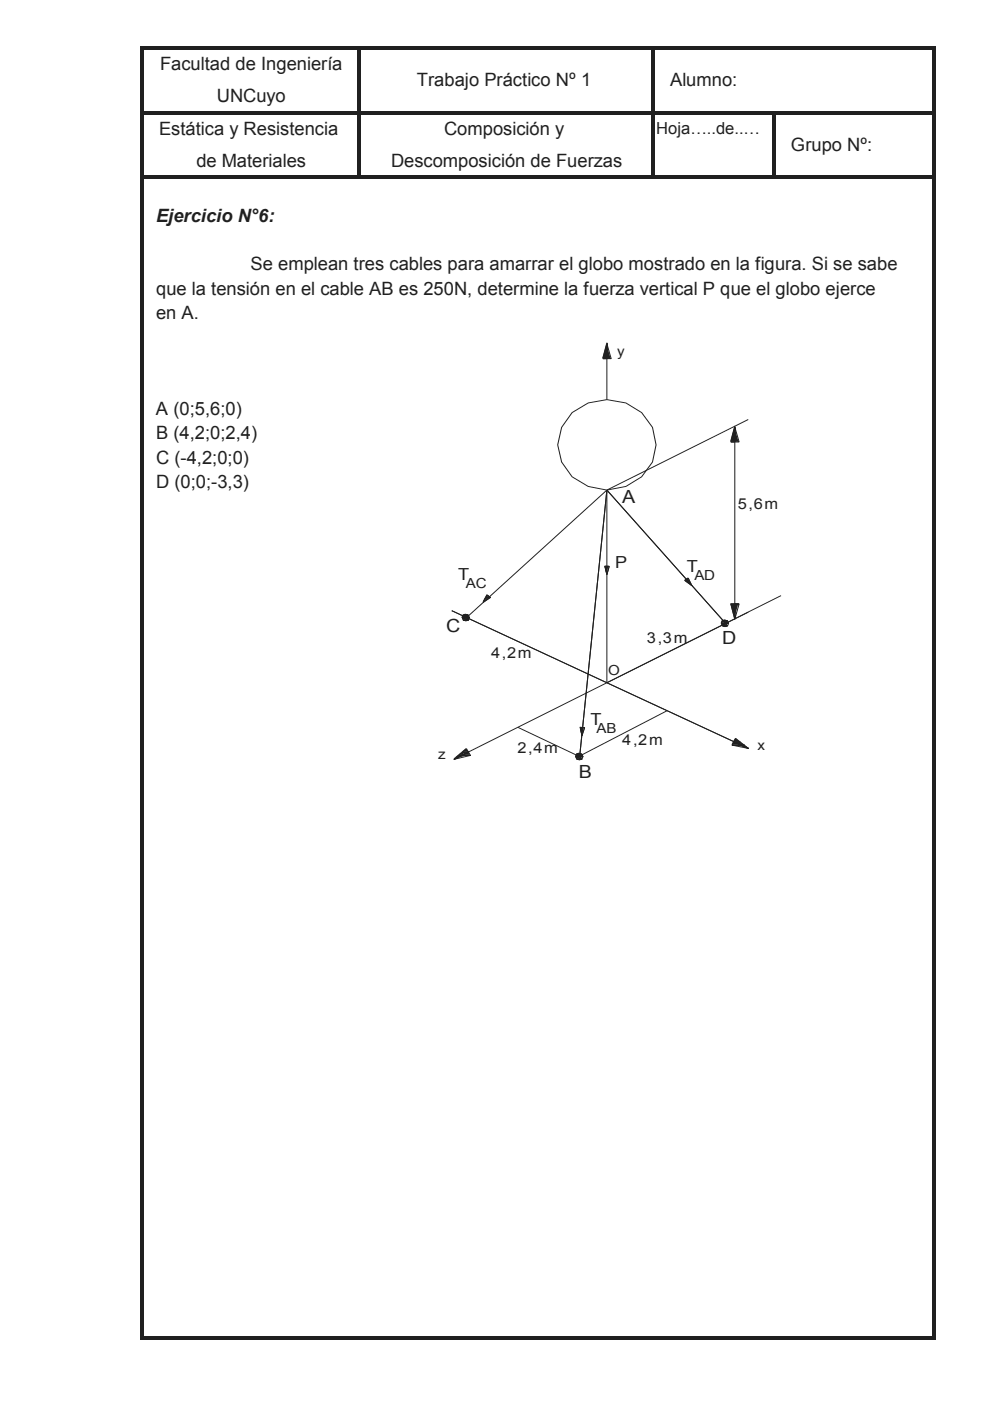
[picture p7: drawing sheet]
<svg xmlns="http://www.w3.org/2000/svg" width="210mm" height="297mm" viewBox="0 0 210 297" stroke-linecap="round" stroke-linejoin="round" font-family="sans-serif">
<defs><g id="words">
<g font-size="3.9" fill="#231f20">
<text x="33.9" y="14.8">Facultad de Ingeniería</text>
<text x="46" y="21.7">UNCuyo</text>
<text x="88.4" y="18.2">Trabajo Práctico Nº 1</text>
<text x="142.1" y="18.2">Alumno:</text>
<text x="33.7" y="28.5">Estática y Resistencia</text>
<text x="94.2" y="28.5">Composición y</text>
<text x="41.6" y="35.4">de Materiales</text>
<text x="82.9" y="35.4">Descomposición de Fuerzas</text>
<text x="167.7" y="32">Grupo Nº:</text>
<text x="33.1" y="47.1">Ejercicio N°6:</text>
<text x="53.1" y="57.3">Se emplean tres cables para amarrar el globo mostrado en la figura. Si se sabe</text>
<text x="33.1" y="62.4">que la tensión en el cable AB es 250N, determine la fuerza vertical P que el globo ejerce</text>
<text x="33.1" y="67.6">en A.</text>
<text x="33.1" y="88">A (0;5,6;0)</text>
<text x="33.1" y="93.2">B (4,2;0;2,4)</text>
<text x="33.1" y="98.3">C (-4,2;0;0)</text>
<text x="33.1" y="103.4">D (0;0;-3,3)</text>
</g>
<g font-size="3.8" fill="#231f20">
<text x="131.9" y="106.7">A</text>
<text x="94.6" y="134">C</text>
<text x="153.2" y="136.6">D</text>
<text x="122.8" y="164.9">B</text>
</g>
<g font-size="3.5" fill="#231f20">
<text x="139.1" y="28.4">Hoja…..de..…</text>
<text x="97.2" y="123">T</text>
<text x="130.4" y="120.3">P</text>
<text x="145.6" y="121.3">T</text>
<text x="125.2" y="153.7">T</text>
</g>
<g font-size="3.2" fill="#231f20">
<text x="156.4" y="108">5,6m</text>
<text x="137.2" y="136.3">3,3m</text>
<text x="104.1" y="139.6">4,2m</text>
<text x="109.7" y="159.7">2,4m</text>
<text x="131.9" y="157.9">4,2m</text>
</g>
<g font-size="2.9" fill="#231f20">
<text x="130.8" y="75.5">y</text>
<text x="98.8" y="124.7">AC</text>
<text x="147.2" y="122.9">AD</text>
<text x="129" y="143.1">O</text>
<text x="126.4" y="155.5">AB</text>
<text x="92.9" y="160.9">z</text>
<text x="160.6" y="159">x</text>
</g>
</g></defs>
<g fill="#231f20">
<path d="M29.8 9.8h.7v274.3h-.7z" fill-rule="evenodd"/>
<path d="M75.8 10.5h.6v27.4h-.6z" fill-rule="evenodd"/>
<path d="M138.1 10.5h.7v27.4h-.7z" fill-rule="evenodd"/>
<path d="M197.7 10.5h.7v273.6h-.7z" fill-rule="evenodd"/>
<path d="M163.7 24.2h.7v13.7h-.7z" fill-rule="evenodd"/>
<path d="M30.5 9.8h167.9v.7h-167.9z" fill-rule="evenodd"/>
<path d="M30.5 23.5h167.9v.7h-167.9z" fill-rule="evenodd"/>
<path d="M30.5 37.3h167.9v.6h-167.9z" fill-rule="evenodd"/>
<path d="M30.5 283.4h167.9v.7h-167.9z" fill-rule="evenodd"/>
</g>
<path d="M91.2 71h75.8v95.3h-75.8z" fill-rule="evenodd" fill="#fff"/>
<path d="M128.7 72.6v12.1M121.3 87.5l3.4-2.1 4-.7 4 .7 3.3 2.1 2.3 3.1 .8 3.7-.8 3.7-2.3 3.1-3.3 2-4 .8-4-.8-3.4-2-2.2-3.1-.9-3.7 .9-3.7zM128.7 103.9v40.9M128.7 103.9l25.1 28.3M128.7 103.9l-5.8 56.5M128.7 103.9l-29.8 27M95.8 129.5l32.9 15.3M158.6 129.8l-29.9 15M165.6 126.3l-69.3 34.6M128.7 144.8l30 13.9" fill="none" stroke="#231f20" stroke-width=".21"/>
<path d="M122.1 159.8l.6-.2 .5 .2z" fill="#231f20"/>
<path d="M122.3 159.9l.5-.2 .6 .2z" fill="none" stroke="#231f20" stroke-width=".21"/>
<path d="M122.1 159.8l1.4 .5h-1.6z" fill="#231f20"/>
<path d="M122.3 159.9l1.3 .5h-1.5z" fill="none" stroke="#231f20" stroke-width=".21"/>
<path d="M122.1 159.8h1.1l.3 .5z" fill="#231f20"/>
<path d="M122.3 159.9h1.1l.2 .5z" fill="none" stroke="#231f20" stroke-width=".21"/>
<path d="M121.9 160.3l1.3 .5h-1.1z" fill="#231f20"/>
<path d="M122.1 160.4l1.3 .5h-1.1z" fill="none" stroke="#231f20" stroke-width=".21"/>
<path d="M121.9 160.3h1.6l-.3 .5z" fill="#231f20"/>
<path d="M122.1 160.4h1.5l-.2 .5z" fill="none" stroke="#231f20" stroke-width=".21"/>
<path d="M122.1 160.8h1.1l-.5 .2z" fill="#231f20"/>
<path d="M122.3 160.9h1.1l-.6 .2z" fill="none" stroke="#231f20" stroke-width=".21"/>
<path d="M153 131.5l.6-.2 .5 .2z" fill="#231f20"/>
<path d="M153.2 131.7l.5-.2 .6 .2z" fill="none" stroke="#231f20" stroke-width=".21"/>
<path d="M153 131.5l1.3 .5h-1.5z" fill="#231f20"/>
<path d="M153.2 131.7l1.3 .5h-1.6z" fill="none" stroke="#231f20" stroke-width=".21"/>
<path d="M153 131.5h1.1l.2 .5z" fill="#231f20"/>
<path d="M153.2 131.7h1.1l.2 .5z" fill="none" stroke="#231f20" stroke-width=".21"/>
<path d="M152.8 132l1.3 .5h-1.1z" fill="#231f20"/>
<path d="M152.9 132.2l1.4 .5h-1.1z" fill="none" stroke="#231f20" stroke-width=".21"/>
<path d="M152.8 132h1.5l-.2 .5z" fill="#231f20"/>
<path d="M152.9 132.2h1.6l-.2 .5z" fill="none" stroke="#231f20" stroke-width=".21"/>
<path d="M153 132.5h1.1l-.5 .2z" fill="#231f20"/>
<path d="M153.2 132.7h1.1l-.6 .2z" fill="none" stroke="#231f20" stroke-width=".21"/>
<path d="M98.1 130.3l.5-.2 .6 .2z" fill="#231f20"/>
<path d="M98.2 130.4l.6-.2 .5 .2z" fill="none" stroke="#231f20" stroke-width=".21"/>
<path d="M98.1 130.3l1.3 .5h-1.5z" fill="#231f20"/>
<path d="M98.2 130.4l1.3 .5h-1.5z" fill="none" stroke="#231f20" stroke-width=".21"/>
<path d="M98.1 130.3h1.1l.2 .5z" fill="#231f20"/>
<path d="M98.2 130.4h1.1l.2 .5z" fill="none" stroke="#231f20" stroke-width=".21"/>
<path d="M97.9 130.8l1.3 .5h-1.1z" fill="#231f20"/>
<path d="M98 130.9l1.3 .6h-1.1z" fill="none" stroke="#231f20" stroke-width=".21"/>
<path d="M97.9 130.8h1.5l-.2 .5z" fill="#231f20"/>
<path d="M98 130.9h1.5l-.2 .6z" fill="none" stroke="#231f20" stroke-width=".21"/>
<path d="M98.1 131.3h1.1l-.6 .2z" fill="#231f20"/>
<path d="M155.8 90.3v40.9M158.6 88.9l-29.9 15M98.2 131.5h1.1l-.5 .2zM109.8 154.2l13.1 6.2M141.4 150.7l-18.5 9.6" fill="none" stroke="#231f20" stroke-width=".21"/>
<path d="M155.7 90.4v3.1h-.9z" fill="#231f20"/>
<path d="M155.8 90.5v3.2h-.8z" fill="none" stroke="#231f20" stroke-width=".21"/>
<path d="M155.7 90.4l.9 3.1h-.9z" fill="#231f20"/>
<path d="M155 93.7h.8zM155.8 90.5l.9 3.2h-.9zM155.8 93.7h.9zM155 128.1h.8zM155.8 128.1h.9z" fill="none" stroke="#231f20" stroke-width=".21"/>
<path d="M154.8 127.9h.9v3.2z" fill="#231f20"/>
<path d="M155 128.1h.8v3.2z" fill="none" stroke="#231f20" stroke-width=".21"/>
<path d="M155.7 127.9h.9l-.9 3.2z" fill="#231f20"/>
<path d="M128.7 72.9h.1M155.8 128.1h.9l-.9 3.2z" fill="none" stroke="#231f20" stroke-width=".21"/>
<path d="M128.5 72.8v3.1h-.8z" fill="#231f20"/>
<path d="M128.7 72.9v3.1h-.9z" fill="none" stroke="#231f20" stroke-width=".21"/>
<path d="M128.5 72.8l.9 3.1h-.9z" fill="#231f20"/>
<path d="M127.8 76h.9zM128.7 72.9l.9 3.1h-.9zM128.7 76h.9z" fill="none" stroke="#231f20" stroke-width=".21"/>
<path d="M97.9 159.3l.9-.7 .4 .7z" fill="#231f20"/>
<path d="M98.1 159.5l.8-.7 .4 .7z" fill="none" stroke="#231f20" stroke-width=".21"/>
<path d="M97.1 160l.8-.7-.1 .7z" fill="#231f20"/>
<path d="M97.2 160.2l.9-.7-.2 .7z" fill="none" stroke="#231f20" stroke-width=".21"/>
<path d="M97.9 159.3h1.3l-1.4 .7z" fill="#231f20"/>
<path d="M98.1 159.5h1.2l-1.4 .7z" fill="none" stroke="#231f20" stroke-width=".21"/>
<path d="M97.8 160l1.4-.7 .4 .7z" fill="#231f20"/>
<path d="M97.9 160.2l1.4-.7 .4 .7z" fill="none" stroke="#231f20" stroke-width=".21"/>
<path d="M96.1 160.9l1-.9h.7z" fill="#231f20"/>
<path d="M96.3 161l.9-.8h.7z" fill="none" stroke="#231f20" stroke-width=".21"/>
<path d="M96.1 160.9l1.7-.9h1.8z" fill="#231f20"/>
<path d="M96.3 161l1.6-.8h1.8z" fill="none" stroke="#231f20" stroke-width=".21"/>
<path d="M155.9 156.5l.9 .7h-1.4z" fill="#231f20"/>
<path d="M156 156.6l.9 .7h-1.3z" fill="none" stroke="#231f20" stroke-width=".21"/>
<path d="M155.4 157.2l1.6 .7h-1.9z" fill="#231f20"/>
<path d="M155.6 157.3l1.6 .7h-2z" fill="none" stroke="#231f20" stroke-width=".21"/>
<path d="M155.4 157.2l2.3 .7h-.7z" fill="#231f20"/>
<path d="M155.6 157.3l2.2 .7h-.6z" fill="none" stroke="#231f20" stroke-width=".21"/>
<path d="M155.4 157.2h1.4l.9 .7z" fill="#231f20"/>
<path d="M155.6 157.3h1.3l.9 .7z" fill="none" stroke="#231f20" stroke-width=".21"/>
<path d="M155.1 157.9h1.9l1.6 .7z" fill="#231f20"/>
<path d="M155.2 158h2l1.5 .7z" fill="none" stroke="#231f20" stroke-width=".21"/>
<path d="M157 157.9h.7l.9 .7z" fill="#231f20"/>
<path d="M128.3 120.1h.9zM157.2 158h.6l.9 .7z" fill="none" stroke="#231f20" stroke-width=".21"/>
<path d="M128.1 120h.9l-.5 1.7z" fill="#231f20"/>
<path d="M128.3 120.1h.9l-.5 1.7z" fill="none" stroke="#231f20" stroke-width=".21"/>
<path d="M122.9 154.1l.9 .1z" fill="#231f20"/>
<path d="M123 154.2l.9 .1z" fill="none" stroke="#231f20" stroke-width=".21"/>
<path d="M122.9 154.2h.9l-.6 1.6z" fill="#231f20"/>
<path d="M123 154.3h.9l-.5 1.6zM123 154.2l.9 .1-.5 1.6z" fill="none" stroke="#231f20" stroke-width=".21"/>
<path d="M103.2 126l.6 .5h-.9z" fill="#231f20"/>
<path d="M103.3 126.2l.7 .5h-1z" fill="none" stroke="#231f20" stroke-width=".21"/>
<path d="M102.9 126.5h.9l-1.5 1.1z" fill="#231f20"/>
<path d="M103 126.7h1l-1.5 1zM103.3 126.2l.7 .5-1.5 1z" fill="none" stroke="#231f20" stroke-width=".21"/>
<path d="M145.1 123l.7-.6 .2 .6z" fill="#231f20"/>
<path d="M145.2 123.1l.7-.5 .2 .5z" fill="none" stroke="#231f20" stroke-width=".21"/>
<path d="M145.1 123h.9l.5 1z" fill="#231f20"/>
<path d="M145.2 123.1h.9l.6 1.1zM145.2 123.1l.7-.5 .8 1.6z" fill="none" stroke="#231f20" stroke-width=".21"/>
<use href="#words"/>
</svg>
